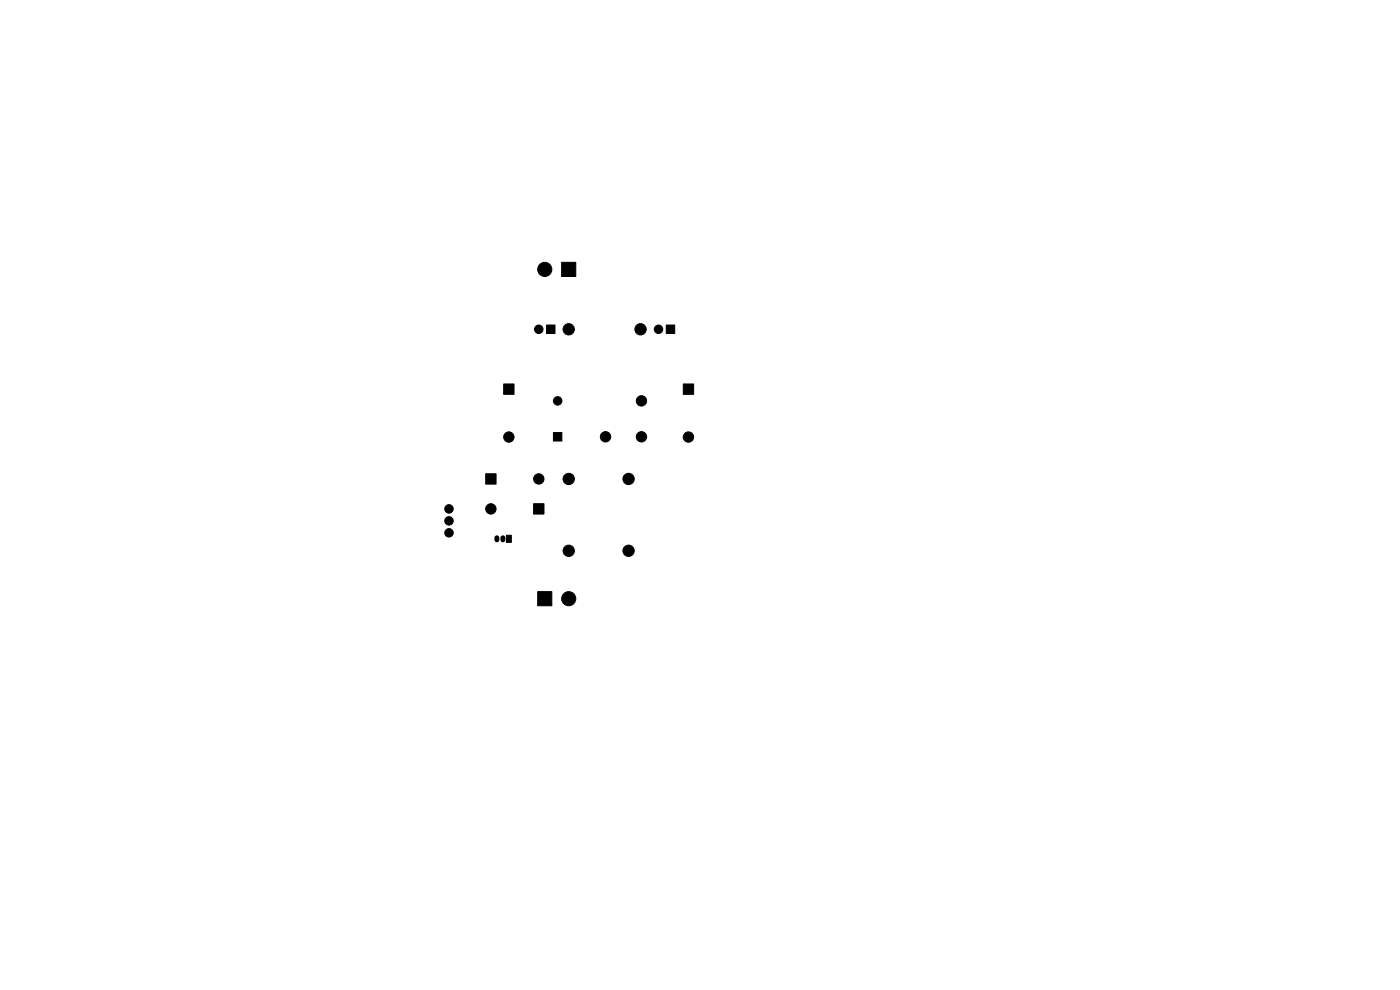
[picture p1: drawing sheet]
<svg xmlns="http://www.w3.org/2000/svg" width="297mm" height="210mm" viewBox="0 0 297 210" stroke-linecap="round" stroke-linejoin="round" font-family="sans-serif">
<g fill="#000" stroke="#000" stroke-width=".21">
<path d="M119.1 55.6h3.1v3.1h-3.1zM115.9 69h1.8v1.7h-1.8zM141.3 69h1.8v1.7h-1.8zM106.8 81.4h2.3v2.3h-2.3zM117.4 91.8h1.8v1.8h-1.8zM144.9 81.4h2.3v2.3h-2.3zM103 100.5h2.2v2.2h-2.2zM107.4 113.5h1.1v1.6h-1.1zM113.2 106.8h2.2v2.3h-2.2zM114.1 125.5h3v3h-3z"/>
<circle cx="115.6" cy="57.1" r="1.5"/>
<circle cx="114.3" cy="69.8" r=".9"/>
<circle cx="120.7" cy="69.8" r="1.2"/>
<circle cx="135.9" cy="69.8" r="1.2"/>
<circle cx="139.7" cy="69.8" r=".9"/>
<circle cx="107.9" cy="92.7" r="1.1"/>
<circle cx="118.3" cy="85" r=".9"/>
<circle cx="128.5" cy="92.7" r="1.1"/>
<circle cx="136.1" cy="85" r="1.1"/>
<circle cx="136.1" cy="92.7" r="1.1"/>
<circle cx="146" cy="92.7" r="1.1"/>
<circle cx="95.2" cy="110.5" r=".9"/>
<circle cx="95.2" cy="113" r=".9"/>
<circle cx="95.2" cy="107.9" r=".9"/>
<circle cx="104.1" cy="107.9" r="1.1"/>
<circle cx="114.3" cy="101.6" r="1.1"/>
<circle cx="120.7" cy="101.6" r="1.2"/>
<circle cx="120.7" cy="116.8" r="1.2"/>
<circle cx="133.4" cy="116.8" r="1.2"/>
<circle cx="133.4" cy="101.6" r="1.2"/>
<circle cx="120.6" cy="127" r="1.5"/>
</g>
<path d="M105.4 114.1v.4M106.7 114.1v.4" fill="none" stroke="#000" stroke-width="1.1"/>
</svg>
